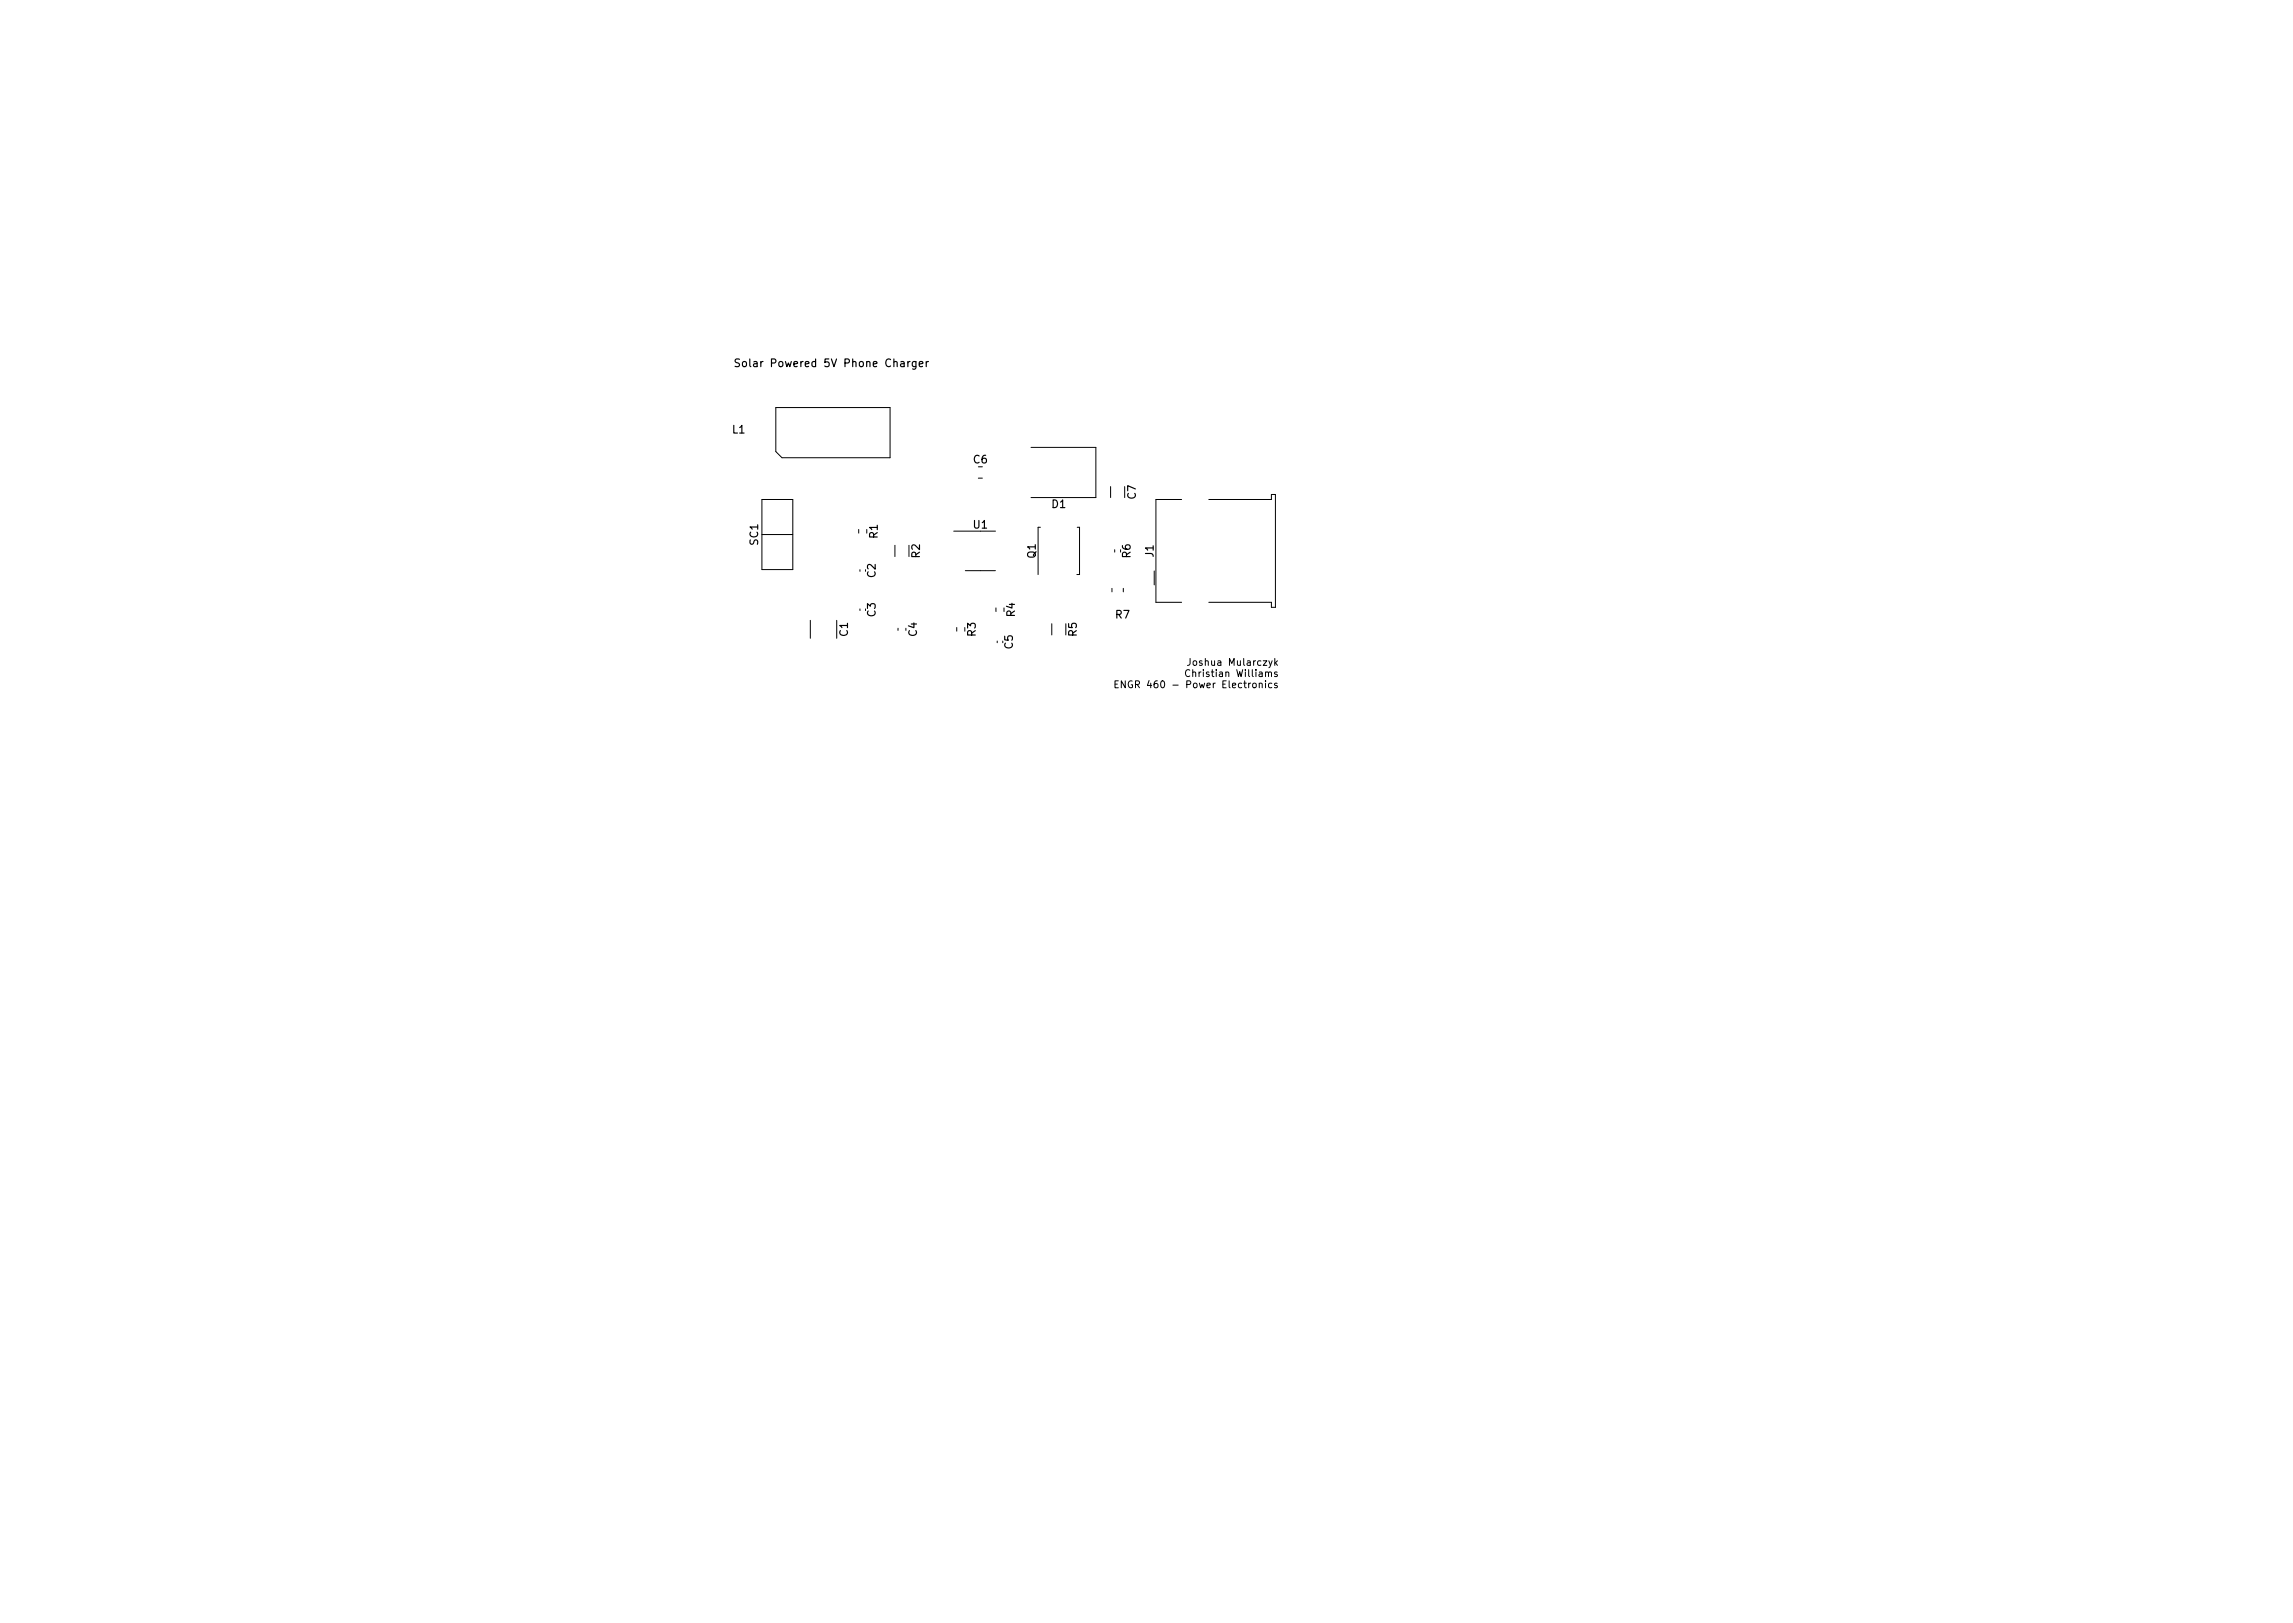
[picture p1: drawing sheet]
<svg xmlns="http://www.w3.org/2000/svg" width="297mm" height="210mm" viewBox="0 0 297 210" stroke-linecap="round" stroke-linejoin="round" font-family="sans-serif">
<defs><g id="words">
<g font-size="1.4">
<text x="96.6" y="47.5">Solar Powered 5V Phone Charger</text>
<text x="94.9" y="56.1">L1</text>
<text x="126.1" y="60">C6</text>
<text x="136.3" y="65.8">D1</text>
<text x="147.1" y="64.6" transform="rotate(-90 147.1 64.6)">C7</text>
<text x="98.2" y="70.6" transform="rotate(-90 98.2 70.6)">SC1</text>
<text x="113.7" y="69.7" transform="rotate(-90 113.7 69.7)">R1</text>
<text x="126.1" y="68.5">U1</text>
<text x="113.4" y="74.8" transform="rotate(-90 113.4 74.8)">C2</text>
<text x="119.2" y="72.3" transform="rotate(-90 119.2 72.3)">R2</text>
<text x="134.2" y="72.3" transform="rotate(-90 134.2 72.3)">Q1</text>
<text x="146.5" y="72.3" transform="rotate(-90 146.5 72.3)">R6</text>
<text x="149.4" y="72.1" transform="rotate(-90 149.4 72.1)">J1</text>
<text x="109.8" y="82.4" transform="rotate(-90 109.8 82.4)">C1</text>
<text x="113.4" y="79.9" transform="rotate(-90 113.4 79.9)">C3</text>
<text x="118.8" y="82.4" transform="rotate(-90 118.8 82.4)">C4</text>
<text x="126.4" y="82.4" transform="rotate(-90 126.4 82.4)">R3</text>
<text x="131.5" y="79.9" transform="rotate(-90 131.5 79.9)">R4</text>
<text x="139.5" y="82.4" transform="rotate(-90 139.5 82.4)">R5</text>
<text x="144.5" y="80.1">R7</text>
<text x="131.2" y="84" transform="rotate(-90 131.2 84)">C5</text>
</g>
<g font-size="1.3">
<text x="147.7" y="89.1">ENGR 460 - Power Electronics</text>
<text x="154.9" y="87.7">Christian Williams</text>
<text x="154.9" y="86.2">Joshua Mularczyk</text>
</g>
</g></defs>
<path d="M95.8 46.5h-.4l-.1 .1v.3l.4 .2 .1 .2-.2 .2h-.4M96.2 46.9l.2-.1 .3 .1v.4l-.1 .2h-.2l-.2-.1zM119.1 47.2l.5-.1-.1-.2-.3-.1-.1 .2v.5h.4M120 46.8v.7M120.3 46.8l-.2 .1-.1 .1" fill="none" stroke="#000" stroke-width=".15"/>
<g fill="none" stroke="#000" stroke-width=".13">
<path d="M100.5 52.8h14.8v6.5h-14l-.8-.8zM133.6 58h8.4v6.5h-8.4M98.7 64.7h4v9.1h-4zM98.7 69.2h4M111.2 68.6v.5M111.4 73.8v.2M111.4 78.9v.2M115.9 70.6v1.5M123.5 68.8h5.4M125.1 73.9h3.8M126.7 61.9h.6M129 78.8v.4"/>
<path d="M134.8 68.3h-.3v6.1M139.5 68.3h.3v6.1h-.3M143.9 63v1.5M144 76.2v.5M144.4 71.2v.3M145.5 76.2v.5M149.5 74v1.8M153.1 64.7h-3.4v13.3h3.4M156.6 64.7h8.1v-.6h.5v14.6h-.5v-.7h-8.1M105 80.4v2.3M108.4 80.4v2.3M116.3 81.4v.3"/>
<path d="M123.9 81.3v.5M129.2 83v.3M136.2 80.8v1.5M144.4 88.6h.3M144.9 88.2h-.5v.9h.5M145.8 88.2v.9l-.5-.9v.9M146.7 88.2a.42 .42 0 0 0-.6 .4 .42 .42 0 0 0 .6 .5v-.4h-.2M147.1 88.7l.4-.1 .1-.1v-.2l-.5-.1v.9M147.3 88.7l.3 .4M154.1 86.8a.43 .43 0 0 0-.6 .3 .43 .43 0 0 0 .5 .6l.1-.1M154.2 85.3l-.1 .8-.3 .1"/>
</g>
<use href="#words"/>
</svg>
